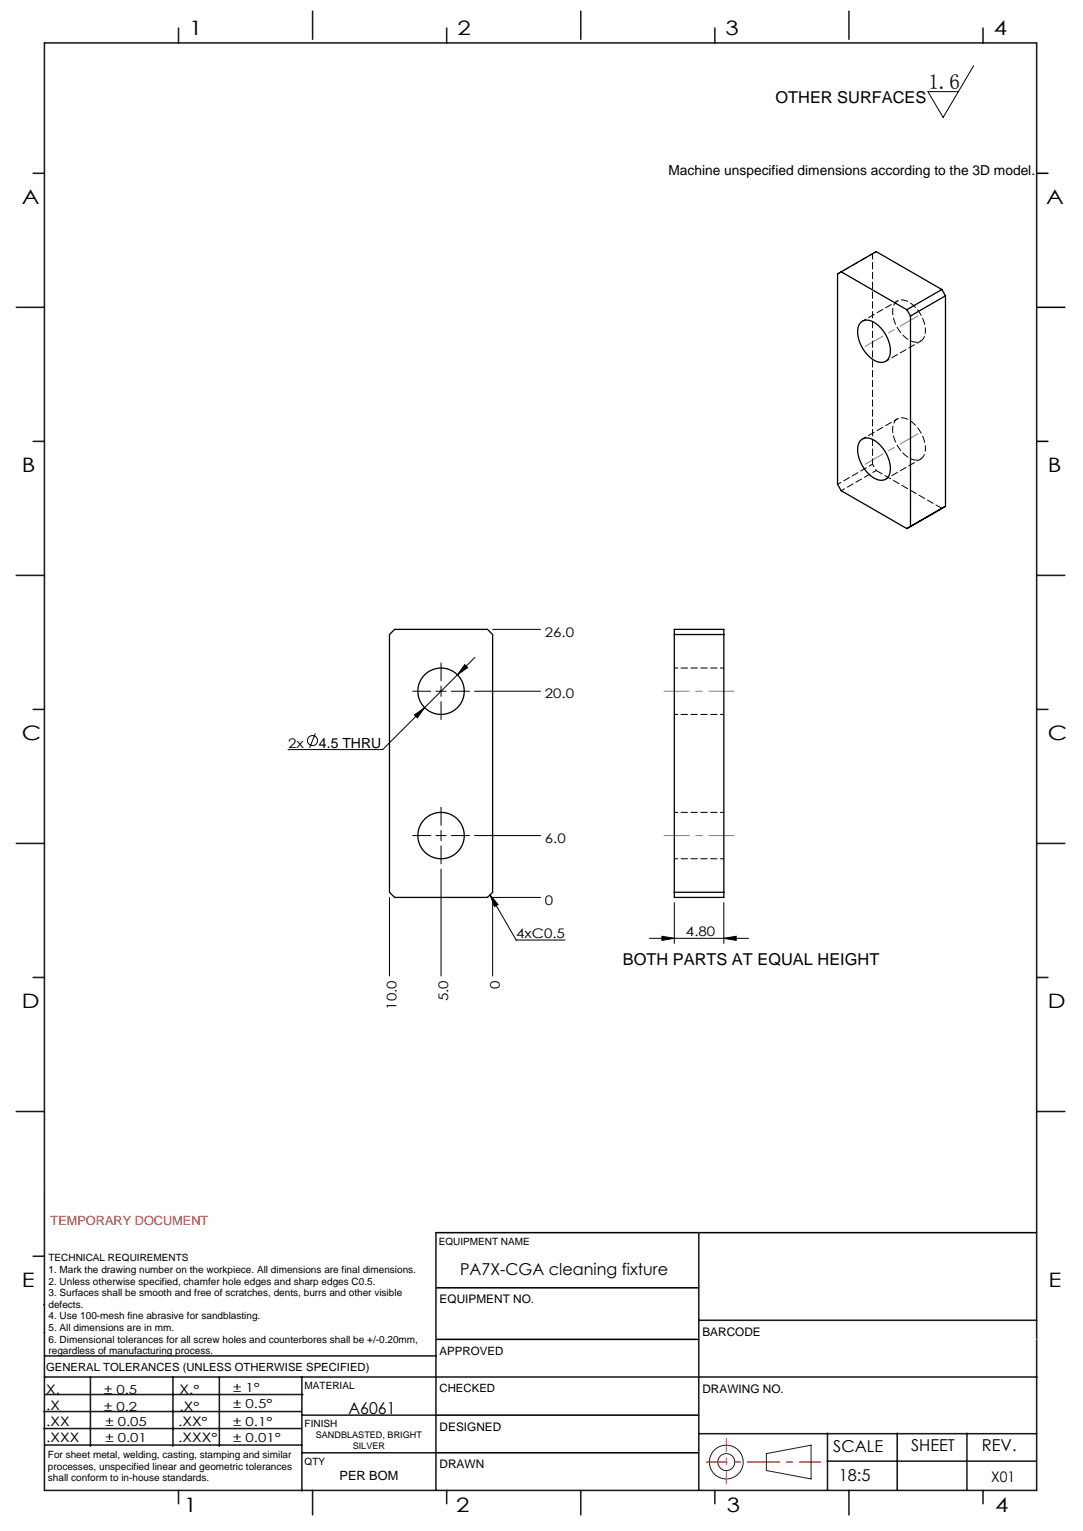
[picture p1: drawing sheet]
<svg xmlns="http://www.w3.org/2000/svg" width="210mm" height="297mm" viewBox="0 0 210 297" stroke-linecap="round" stroke-linejoin="round" font-family="sans-serif">
<defs><g id="words">
<text font-size="4.1" x="180" y="17.2">1.6</text>
<g font-size="3.9">
<text x="36.7" y="6.9">1</text>
<text x="88.7" y="6.9">2</text>
<text x="140.7" y="6.9">3</text>
<text x="192.7" y="6.9">4</text>
<text x="4.2" y="39.5">A</text>
<text x="202.9" y="39.5">A</text>
<text x="4.2" y="91.5">B</text>
<text x="203.2" y="91.5">B</text>
<text x="4.2" y="143.5">C</text>
<text x="203.2" y="143.5">C</text>
<text x="4.2" y="195.5">D</text>
<text x="203.2" y="195.5">D</text>
<text x="4.2" y="249.6">E</text>
<text x="203.3" y="249.6">E</text>
<text x="35.7" y="293.4">1</text>
<text x="88.4" y="293.4">2</text>
<text x="141" y="293.4">3</text>
<text x="193" y="293.4">4</text>
</g>
<g font-size="3.2">
<text x="150.4" y="20">OTHER SURFACES</text>
<text x="120.8" y="187.2">BOTH PARTS AT EQUAL HEIGHT</text>
<text x="89.2" y="247.3">PA7X-CGA cleaning fixture</text>
<text x="67.6" y="274.4">A6061</text>
<text x="161.6" y="281.7">SCALE</text>
<text x="176.7" y="281.5">SHEET</text>
<text x="190.4" y="281.5">REV.</text>
<text x="162.6" y="287.3">18:5</text>
</g>
<text font-size="2.8" x="192.2" y="287.5">X01</text>
<g font-size="2.7">
<text x="129.6" y="34">Machine unspecified dimensions according to the 3D model.</text>
<text x="61.9" y="145">4.5 THRU</text>
</g>
<g font-size="2.6">
<text x="105.6" y="123.5">26.0</text>
<text x="105.6" y="135.5">20.0</text>
<text x="55.9" y="145">2x</text>
<text x="105.6" y="163.5">6.0</text>
<text x="105.6" y="175.5">0</text>
<text x="100.1" y="182">4xC0.5</text>
<text x="133" y="181.7">4.80</text>
<text x="96.9" y="191.8" transform="rotate(-90 96.9 191.8)">0</text>
<text x="76.9" y="195.8" transform="rotate(-90 76.9 195.8)">10.0</text>
<text x="86.9" y="194.2" transform="rotate(-90 86.9 194.2)">5.0</text>
</g>
<text font-size="2.5" fill="#ff1f1f" x="9.8" y="237.6">TEMPORARY DOCUMENT</text>
<g font-size="2.5">
<text x="8.9" y="273.6">.X</text>
<text x="8.9" y="270.4">X.</text>
<text x="34.8" y="273.7">.X°</text>
<text x="34.8" y="270.5">X.°</text>
<text x="9" y="276.7">.XX</text>
<text x="9" y="279.7">.XXX</text>
<text x="34.5" y="276.7">.XX°</text>
<text x="34.6" y="279.8">.XXX°</text>
<text x="65.8" y="287.1">PER BOM</text>
</g>
<g font-size="2.4">
<text x="45.2" y="270">± 1°</text>
<text x="20.2" y="270.4">± 0.5</text>
<text x="20.2" y="273.7">± 0.2</text>
<text x="45.2" y="273.2">± 0.5°</text>
<text x="20.4" y="279.7">± 0.01</text>
<text x="20.4" y="276.7">± 0.05</text>
<text x="45.2" y="276.7">± 0.1°</text>
<text x="45.2" y="279.7">± 0.01°</text>
</g>
<g font-size="2.3">
<text x="85.2" y="252.9">EQUIPMENT NO.</text>
<text x="136.2" y="259.2">BARCODE</text>
<text x="136.2" y="270.2">DRAWING NO.</text>
<text x="85.2" y="277.6">DESIGNED</text>
<text x="85.2" y="284.9">DRAWN</text>
</g>
<g font-size="2.2">
<text x="85.2" y="262.8">APPROVED</text>
<text x="8.9" y="265.9">GENERAL TOLERANCES (UNLESS OTHERWISE SPECIFIED)</text>
<text x="85.2" y="270.1">CHECKED</text>
</g>
<g font-size="1.9">
<text x="9.4" y="244.7">TECHNICAL REQUIREMENTS</text>
<text x="85.1" y="241.5">EQUIPMENT NAME</text>
<text x="9.4" y="246.9">1. Mark the drawing number on the workpiece. All dimensions are final dimensions.</text>
<text x="9.4" y="249.2">2. Unless otherwise specified, chamfer hole edges and sharp edges C0.5.</text>
<text x="9.4" y="251.4">3. Surfaces shall be smooth and free of scratches, dents, burrs and other visible</text>
<text x="9.4" y="253.7">defects.</text>
<text x="9.4" y="256">4. Use 100-mesh fine abrasive for sandblasting.</text>
<text x="9.4" y="258.2">5. All dimensions are in mm.</text>
<text x="9.4" y="260.5">6. Dimensional tolerances for all screw holes and counterbores shall be +/-0.20mm,</text>
<text x="9.4" y="262.7">regardless of manufacturing process.</text>
<text x="59.1" y="269.5">MATERIAL</text>
<text x="59.1" y="276.9">FINISH</text>
<text x="9.3" y="282.9">For sheet metal, welding, casting, stamping and similar</text>
<text x="9.3" y="285.1">processes, unspecified linear and geometric tolerances</text>
<text x="9.3" y="287.4">shall conform to in-house standards.</text>
<text x="59.1" y="284.2">QTY</text>
</g>
<g font-size="1.8">
<text x="61.2" y="279">SANDBLASTED, BRIGHT</text>
<text x="68.4" y="281.1">SILVER</text>
</g>
</g></defs>
<g fill="none" stroke="#191924" stroke-width=".19">
<path d="M8.6 231.2v9.4M148.6 282l8.7-1.6v6.5l-8.7-1.6z"/>
<circle cx="140.8" cy="283.6" r="3.3"/>
<circle cx="140.8" cy="283.6" r="1.64"/>
</g>
<path d="M201 33.6h2.2M201 59.6h5.5M201 85.6h2.2M84.5 239.1h116.5M84.6 259.8h50.9M84.6 249.8h50.9M84.6 274.5h50.9M84.5 281.8h51" fill="none" stroke="#000" stroke-width=".3"/>
<path d="M136.9 283.6h22.3" fill="none" stroke="#f00" stroke-width=".19" stroke-dasharray="6.3 1.3 1.3 1.3" stroke-dashoffset="2.2"/>
<path d="M140.8 287.8v-8.7" fill="none" stroke="#f00" stroke-width=".19" stroke-dasharray="6.3 1.3 1.3 1.3" stroke-dashoffset="3.9"/>
<g fill="none" stroke="#191924" stroke-width=".3">
<path d="M8.6 8.3h192.4v280.8h-192.4zM34.6 5.4v2.9M60.6 2.2v5.4M86.6 5.4v2.9M112.6 2.2v5.4M138.6 5.4v2.9M164.6 2.2v5.4M190.6 5.4v2.9M6.4 33.6h2.2M3.2 59.6h5.4M6.4 85.6h2.2M3.2 111.6h5.4"/>
<path d="M201 111.6h5.5M6.4 137.6h2.2M201 137.6h2.2M3.2 163.6h5.4M201 163.6h5.5M6.4 189.6h2.2M201 189.6h2.2M3.2 215.6h5.4M201 215.6h5.5M84.5 239.1v50M135.5 239.1v50M6.4 243.7h2.2"/>
<path d="M8.5 253.1h.1M8.6 258.5h.1M135.5 256.1h65.5M8.5 277.1h49.9M8.5 273.8h49.9M8.6 267.1h75.9M8.6 263h75.9M8.8 270.5h49.9M17.5 267.1v13.5M33.5 267.1v13.5M42.5 267.1v13.5M58.5 267.1v22.1"/>
<path d="M58.6 274.5h26M84.6 267.1h116.5M135.5 278.1h65.5M160.5 278v11.1M174 278v11.1M187.5 278v11.1M8.8 280.3h49.7M34.6 289.1v2.6M58.5 281.8h26M60.6 289.1v4.8M86.6 289.1v2.6M112.6 289.1v4.8"/>
<path d="M138.6 289.1v2.6M160.4 283.5h40.6M164.6 289.1v4.8M190.6 289.1v2.6"/>
</g>
<path d="M201 259.8h.1" fill="none" stroke="#c0c0c0" stroke-width=".19"/>
<g fill="none" stroke="#000" stroke-width=".19">
<path d="M188.8 12.8l-5.9 10-3-5h5.9M80.4 138.7l1.9-1.4-1.4 2zM84.5 134.1h2M85.5 133.1v2M90.1 128.9l.6 .6-2 1.4zM92 134.1h12.8M92.1 127.5l-17.9 17.9h-18.3M95.5 122.1h9.3M61.2 142.3l-1.2 2.8M75.5 174.1v15.2M84.5 162.1h2M85.5 161.1v2"/>
<path d="M85.5 168.6v20.7M92 162.1h12.8M95 173.6l1.6 1.9-.7 .4zM95 173.6l5.1 8.8h9.5M104.8 174.1h-9.3v15.2M130.8 175.1v7.9M140.4 175.1v7.9M126 182h19.2M128.4 181.6l2.4 .4-2.4 .4zM140.4 182l2.4-.4v.8z"/>
<circle cx="60.6" cy="143.7" r=".98"/>
</g>
<path d="M83.5 134.1h-3.5M85.5 132.1v-3.5M85.5 136.1v3.5M87.5 134.1h3.5M83.5 162.1h-3.5M85.5 160.1v-3.5M85.5 164.1v3.5M87.5 162.1h3.5" fill="none" stroke="#000" stroke-width=".19" stroke-dasharray="15.2 1.3 1.3 1.3"/>
<path d="M142.4 134.1h-13.6M142.4 162.1h-13.6" fill="none" stroke="#808080" stroke-width=".19" stroke-dasharray="15.2 1.3 1.3 1.3" stroke-dashoffset="10.3"/>
<path d="M178 61.3l-10.3 5.9M178 84.1l-10.3 6" fill="none" stroke="#808080" stroke-width=".19" stroke-dasharray="15.2 1.3 1.3 1.3" stroke-dashoffset="11.2"/>
<path d="M95 173.6l1.6 1.9-.7 .4zM90.1 128.9l-1.4 2 2-1.4zM80.4 138.7l.5 .6 1.4-2zM128.4 181.6l2.4 .4-2.4 .4zM140.4 182l2.4-.4v.8z" fill="#000"/>
<g fill="none" stroke="#000" stroke-width=".25">
<path d="M163.1 52.7l-.7 .4v40.9l.7 1.2 12.7 7.3M163.1 52.7l12.7 7.4M163.1 52.7l6.8-3.9 12.7 7.4M182.6 56.2l-6.8 3.9M182.6 56.2l.7 1.2M183.3 57.4l-6.8 3.9M183.3 57.4v40.8M167 62.5a2.49 2.49 0 0 1 3.2 .5 6.5 6.5 0 0 1 2.3 6.2 1.86 1.86 0 0 1-3 .7 6.6 6.6 0 0 1-3-6.6zM175.8 60.1l.7 1.2M176.5 61.3v40.8l-.7 .4M167 85.3a2.48 2.48 0 0 1 3.2 .6 6.5 6.5 0 0 1 2.3 6.1 1.86 1.86 0 0 1-3 .7 6.6 6.6 0 0 1-3-6.6zM183.3 98.2l-.7 .4"/>
<path d="M183.3 98.2l-7.5 4.3M75.5 123.1l1-1h18l1 1v50l-1 1h-18l-1-1zM130.8 122.1h9.6v52h-9.6zM130.8 123.1h9.6M130.8 173.1h9.6"/>
<circle cx="85.5" cy="134.1" r="4.5"/>
<circle cx="85.5" cy="162.1" r="4.5"/>
</g>
<path d="M130.8 138.6h9.6M140.4 129.6h-9.6M140.4 157.6h-9.6M130.8 166.6h9.6" fill="none" stroke="#000" stroke-width=".19" stroke-dasharray="1.3 .6" stroke-dashoffset=".6"/>
<path d="M179.4 64.1a1.94 1.94 0 0 1-.9 2.1 1.94 1.94 0 0 1-2.2-.2 6.6 6.6 0 0 1-3-6.7 1.86 1.86 0 0 1 3-.7 7 7 0 0 1 3.1 5.5M169.2 90l.7 1.3M179.4 87a1.94 1.94 0 0 1-.9 2 1.94 1.94 0 0 1-2.2-.2 6.6 6.6 0 0 1-3-6.6 1.86 1.86 0 0 1 3-.7 7 7 0 0 1 3.1 5.5" fill="none" stroke="#000" stroke-width=".19" stroke-dasharray="1.3 .6" stroke-dashoffset=".7"/>
<path d="M169.9 48.8l-.7 .4" fill="none" stroke="#000" stroke-width=".19" stroke-dasharray="1.3 .6" stroke-dashoffset=".4"/>
<path d="M162.4 53.1l6.8-3.9M174 58.4l-6.8 3.9M171.7 70.1l6.8-3.9M163.1 95.2l6.8-3.9M169.2 90l-6.8 4M171.7 93l6.8-4M174 81.3l-6.8 3.9" fill="none" stroke="#000" stroke-width=".19" stroke-dasharray="1.3 .6" stroke-dashoffset=".5"/>
<path d="M169.2 49.2v40.8" fill="none" stroke="#000" stroke-width=".19" stroke-dasharray="1.3 .6" stroke-dashoffset=".2"/>
<path d="M169.9 91.3l12.7 7.3" fill="none" stroke="#000" stroke-width=".19" stroke-dasharray="1.3 .6"/>
<use href="#words"/>
</svg>
